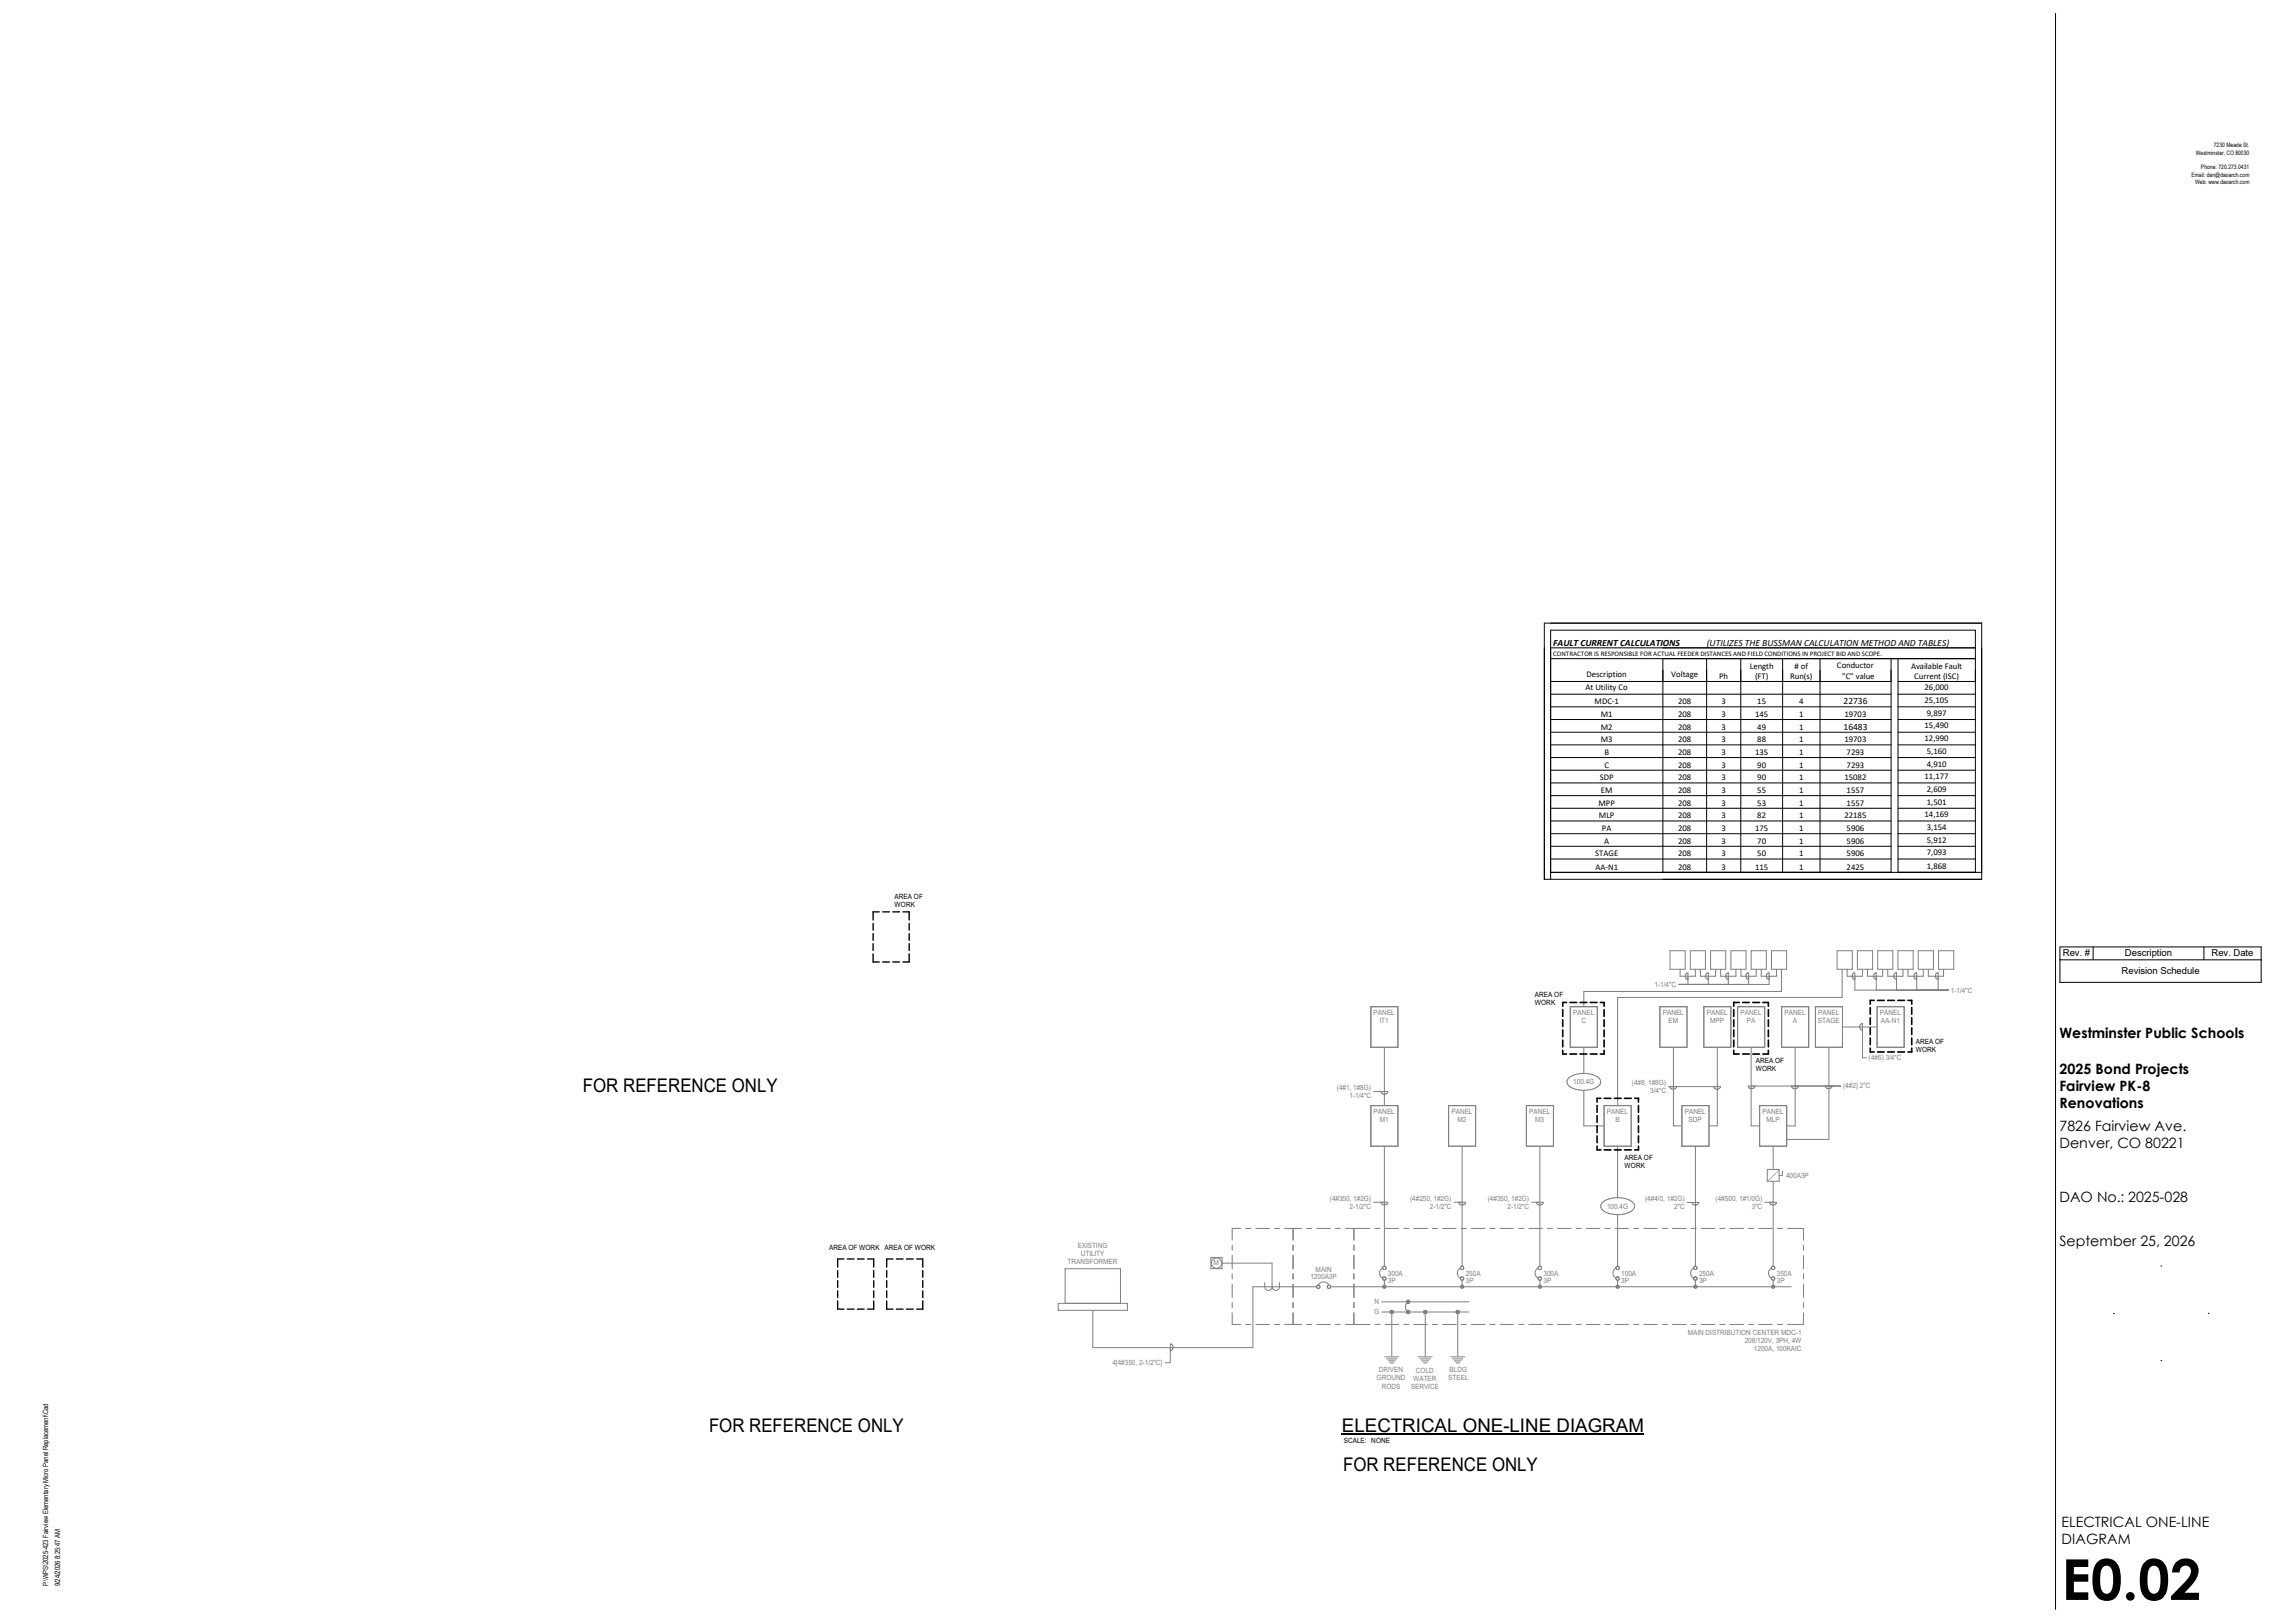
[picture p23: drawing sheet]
<svg xmlns="http://www.w3.org/2000/svg" width="1067mm" height="762mm" viewBox="0 0 1067 762" stroke-linecap="round" stroke-linejoin="round" font-family="sans-serif">
<defs><g id="words">
<text font-size="26.5" x="968" y="751">E0.02</text>
<g font-size="8.8">
<text x="274" y="513">FOR REFERENCE ONLY</text>
<text x="333" y="672">FOR REFERENCE ONLY</text>
<text x="630" y="672">ELECTRICAL ONE-LINE DIAGRAM</text>
<text x="631" y="691">FOR REFERENCE ONLY</text>
</g>
<g font-size="6.7">
<text x="967" y="487">Westminster Public Schools</text>
<text x="967" y="504">2025 Bond Projects</text>
<text x="967" y="512">Fairview PK-8</text>
<text x="967" y="520">Renovations</text>
<text x="967" y="531">7826 Fairview Ave.</text>
<text x="967" y="539">Denver, CO 80221</text>
<text x="967" y="564">DAO No.: 2025-028</text>
<text x="967" y="585">September 25, 2026</text>
<text x="968" y="717">ELECTRICAL ONE-LINE</text>
<text x="968" y="725">DIAGRAM</text>
</g>
<g font-size="4.5">
<text x="729" y="303">FAULT CURRENT CALCULATIONS</text>
<text x="801" y="303">(UTILIZES THE BUSSMAN CALCULATION METHOD AND TABLES)</text>
<text x="866" y="331">22736</text>
<text x="866" y="343">16483</text>
<text x="969" y="449">Rev. #</text>
<text x="998" y="449">Description</text>
<text x="1038" y="449">Rev. Date</text>
<text x="996" y="457">Revision Schedule</text>
</g>
<g font-size="4.1">
<text x="822" y="314">Length</text>
<text x="843" y="314"># of</text>
<text x="863" y="314">Conductor</text>
<text x="897" y="314">Available Fault</text>
<text x="745" y="318">Description</text>
<text x="785" y="318">Voltage</text>
<text x="807" y="319">Ph</text>
<text x="824" y="319">(FT)</text>
<text x="840" y="319">Run(s)</text>
<text x="865" y="319">&quot;C&quot; value</text>
<text x="899" y="319">Current (ISC)</text>
<text x="744" y="324">At Utility Co</text>
<text x="904" y="324">26,000</text>
<text x="749" y="331">MDC-1</text>
<text x="788" y="331">208</text>
<text x="808" y="331">3</text>
<text x="825" y="331">15</text>
<text x="845" y="331">4</text>
<text x="904" y="330">25,105</text>
<text x="752" y="337">M1</text>
<text x="788" y="337">208</text>
<text x="808" y="337">3</text>
<text x="824" y="337">145</text>
<text x="845" y="337">1</text>
<text x="866" y="337">19703</text>
<text x="905" y="336">9,897</text>
<text x="752" y="343">M2</text>
<text x="788" y="343">208</text>
<text x="808" y="343">3</text>
<text x="825" y="343">49</text>
<text x="845" y="343">1</text>
<text x="904" y="342">15,490</text>
<text x="904" y="348">12,990</text>
<text x="752" y="348">M3</text>
<text x="788" y="348">208</text>
<text x="808" y="348">3</text>
<text x="825" y="348">88</text>
<text x="845" y="349">1</text>
<text x="866" y="348">19703</text>
<text x="905" y="354">5,160</text>
<text x="753" y="354">B</text>
<text x="788" y="354">208</text>
<text x="808" y="354">3</text>
<text x="824" y="354">135</text>
<text x="845" y="354">1</text>
<text x="867" y="354">7293</text>
<text x="905" y="360">4,910</text>
<text x="753" y="360">C</text>
<text x="788" y="360">208</text>
<text x="808" y="360">3</text>
<text x="825" y="360">90</text>
<text x="845" y="360">1</text>
<text x="867" y="360">7293</text>
<text x="904" y="366">11,177</text>
<text x="751" y="366">SDP</text>
<text x="788" y="366">208</text>
<text x="808" y="366">3</text>
<text x="825" y="366">90</text>
<text x="845" y="366">1</text>
<text x="866" y="366">15082</text>
<text x="905" y="372">2,609</text>
<text x="752" y="372">EM</text>
<text x="788" y="372">208</text>
<text x="808" y="372">3</text>
<text x="825" y="372">55</text>
<text x="845" y="372">1</text>
<text x="867" y="372">1557</text>
<text x="905" y="378">1,501</text>
<text x="751" y="378">MPP</text>
<text x="788" y="378">208</text>
<text x="808" y="378">3</text>
<text x="825" y="378">53</text>
<text x="845" y="378">1</text>
<text x="867" y="378">1557</text>
<text x="904" y="384">14,169</text>
<text x="751" y="384">MLP</text>
<text x="788" y="384">208</text>
<text x="808" y="384">3</text>
<text x="825" y="384">82</text>
<text x="845" y="384">1</text>
<text x="866" y="384">22185</text>
<text x="905" y="390">3,154</text>
<text x="752" y="390">PA</text>
<text x="788" y="390">208</text>
<text x="808" y="390">3</text>
<text x="824" y="390">175</text>
<text x="845" y="390">1</text>
<text x="867" y="390">5906</text>
<text x="905" y="396">5,912</text>
<text x="753" y="396">A</text>
<text x="788" y="396">208</text>
<text x="808" y="396">3</text>
<text x="825" y="396">70</text>
<text x="845" y="396">1</text>
<text x="867" y="396">5906</text>
<text x="905" y="402">7,093</text>
<text x="749" y="402">STAGE</text>
<text x="788" y="402">208</text>
<text x="808" y="402">3</text>
<text x="825" y="402">50</text>
<text x="845" y="402">1</text>
<text x="867" y="402">5906</text>
<text x="905" y="408">1,868</text>
<text x="749" y="408">AA-N1</text>
<text x="788" y="408">208</text>
<text x="808" y="408">3</text>
<text x="824" y="408">115</text>
<text x="845" y="408">1</text>
<text x="867" y="408">2425</text>
</g>
<g font-size="3.4">
<text x="420" y="422">AREA OF</text>
<text x="420" y="426">WORK</text>
<text x="721" y="468">AREA OF</text>
<text x="721" y="472">WORK</text>
<text x="900" y="490">AREA OF</text>
<text x="900" y="494">WORK</text>
<text x="824" y="499">AREA OF</text>
<text x="824" y="503">WORK</text>
<text x="763" y="544">AREA OF</text>
<text x="763" y="548">WORK</text>
<text x="389" y="587">AREA OF WORK</text>
<text x="415" y="587">AREA OF WORK</text>
<text x="23" y="664" transform="rotate(-90 23 664)">Cad</text>
<text x="631" y="677">SCALE: NONE</text>
<text x="23" y="727" transform="rotate(-90 23 727)">423 Fairview Elementary Micro Panel Replacement\</text>
<text x="23" y="734" transform="rotate(-90 23 734)">2025-</text>
<text x="23" y="741" transform="rotate(-90 23 741)">WPS\</text>
<text x="23" y="745" transform="rotate(-90 23 745)">P:\</text>
<text x="28" y="745" transform="rotate(-90 28 745)">9/24/2026 8:25:47 AM</text>
</g>
<g font-size="3.4" fill="#7f7f7f">
<text x="777" y="463">1-1/4&quot;C</text>
<text x="916" y="466">1-1/4&quot;C</text>
<text x="645" y="477">PANEL</text>
<text x="739" y="477">PANEL</text>
<text x="781" y="477">PANEL</text>
<text x="801" y="477">PANEL</text>
<text x="817" y="477">PANEL</text>
<text x="838" y="477">PANEL</text>
<text x="854" y="477">PANEL</text>
<text x="883" y="477">PANEL</text>
<text x="648" y="480">IT1</text>
<text x="743" y="480">C</text>
<text x="783" y="480">EM</text>
<text x="803" y="480">MPP</text>
<text x="820" y="480">PA</text>
<text x="842" y="480">A</text>
<text x="854" y="480">STAGE</text>
<text x="883" y="480">AA-N1</text>
<text x="878" y="498">(4#6) 3/4&quot;C</text>
<text x="739" y="509">100.4G</text>
<text x="766" y="509">(4#8, 1#8G)</text>
<text x="628" y="512">(4#1, 1#8G)</text>
<text x="634" y="516">1-1/4&quot;C</text>
<text x="775" y="513">3/4&quot;C</text>
<text x="865" y="511">(4#2) 2&quot;C</text>
<text x="645" y="523">PANEL</text>
<text x="648" y="527">M1</text>
<text x="681" y="523">PANEL</text>
<text x="684" y="527">M2</text>
<text x="718" y="523">PANEL</text>
<text x="721" y="527">M3</text>
<text x="755" y="523">PANEL</text>
<text x="758" y="527">B</text>
<text x="791" y="523">PANEL</text>
<text x="793" y="527">SDP</text>
<text x="828" y="523">PANEL</text>
<text x="829" y="527">MLP</text>
<text x="839" y="553">400A3P</text>
<text x="624" y="564">(4#350, 1#2G)</text>
<text x="662" y="564">(4#250, 1#2G)</text>
<text x="699" y="564">(4#350, 1#2G)</text>
<text x="772" y="564">(4#4/0, 1#2G)</text>
<text x="806" y="564">(4#500, 1#1/0G)</text>
<text x="634" y="568">2-1/2&quot;C</text>
<text x="671" y="568">2-1/2&quot;C</text>
<text x="708" y="568">2-1/2&quot;C</text>
<text x="755" y="567">100.4G</text>
<text x="786" y="568">2&quot;C</text>
<text x="823" y="568">3&quot;C</text>
<text x="506" y="586">EXISTING</text>
<text x="501" y="593">TRANSFORMER</text>
<text x="507" y="590">UTILITY</text>
<text x="570" y="594">M</text>
<text x="618" y="597">MAIN</text>
<text x="652" y="599">300A</text>
<text x="688" y="599">250A</text>
<text x="725" y="599">300A</text>
<text x="761" y="599">100A</text>
<text x="798" y="599">250A</text>
<text x="834" y="599">350A</text>
<text x="615" y="600">1200A3P</text>
<text x="652" y="603">3P</text>
<text x="688" y="603">3P</text>
<text x="725" y="603">3P</text>
<text x="761" y="603">3P</text>
<text x="798" y="603">3P</text>
<text x="834" y="603">3P</text>
<text x="645" y="617">G</text>
<text x="645" y="612">N</text>
<text x="792" y="627">MAIN DISTRIBUTION CENTER MDC-1</text>
<text x="819" y="631">208/120V, 3PH, 4W</text>
<text x="824" y="634">1200A, 100KAIC</text>
<text x="522" y="641">4[4#350, 2-1/2&quot;C]</text>
<text x="647" y="644">DRIVEN</text>
<text x="665" y="645">COLD</text>
<text x="681" y="644">BLDG</text>
<text x="646" y="648">GROUND</text>
<text x="649" y="652">RODS</text>
<text x="662" y="652">SERVICE</text>
<text x="664" y="648">WATER</text>
<text x="680" y="648">STEEL</text>
</g>
<text font-size="3.3" x="729" y="308">CONTRACTOR IS RESPONSIBLE FOR ACTUAL FEEDER DISTANCES AND FIELD CONDITIONS IN PROJECT BID AND SCOPE.</text>
<g font-size="2.8">
<text x="1039" y="69">7230 Meade St.</text>
<text x="1031" y="73">Westminster, CO 80030</text>
<text x="1029" y="83">Email: dan@daoarch.com</text>
<text x="1033" y="79">Phone: 720.273.0431</text>
<text x="1031" y="86">Web: www.daoarch.com</text>
</g>
</g></defs>
<g fill="none" stroke="#000" stroke-width=".47">
<path d="M725 293h205v120h-205zM728 309h200M728 304h200M728 320h160M781 309v101M801 309v101M817 309v101M837 309v101M855 309v101M888 309v101M891 309v101M891 320h37"/>
<path d="M728 326h160M728 332h160M728 338h160M891 326h37M891 332h37M891 338h37M728 344h160M728 350h160M728 356h160M891 344h37M891 350h37M891 356h37"/>
<path d="M728 362h160M728 368h160M728 374h160M728 379h160M891 362h37M891 368h37M891 374h37M891 379h37M728 385h160M728 391h160M728 397h160M891 385h37"/>
<path d="M891 391h37M891 397h37M728 410h202M728 403h160M891 403h37M928 410v-114h-200v117"/>
</g>
<g fill="none" stroke="#7f7f7f" stroke-width=".47">
<path d="M784 446h7v9h-7zM789 455v3h7v-3M794 446h7v9h-7zM798 455v3h8v-3M803 446h7v9h-7zM808 455v3h7v-3M813 446h7v9h-7zM817 455v3h8v-3M822 446h7v9h-7zM827 455v3h7v-3M832 446h7v9h-7zM837 455v10h-93v8"/>
<path d="M863 446h7v9h-7zM865 455v13h-105v51M867 455v3h7v-3M872 446h7v9h-7zM877 455v3h7v-3M882 446h7v9h-7zM886 455v3h8v-3M891 446h7v9h-7zM896 455v3h7v-3M901 446h7v9h-7zM905 455v3h8v-3M910 446h7v9h-7z"/>
<path d="M650 492v27M744 492v37h9M786 492v37h4M806 492v37h-4M822 492v37h4M843 492v37h-4M859 492v43h-20M865 482h16M650 538v56M687 538v56M723 538v56M760 538v56"/>
<path d="M796 538v56M833 538v56M583 577h-4v5M585 577h2M590 577h6M598 577h3M603 577h8M607 577v5M613 577h3M618 577h7M627 577h2M632 577h11"/>
<path d="M636 577v5M646 577h2M650 577h7M659 577h3M664 577h6M673 577h2M677 577h7M686 577h2M691 577h6M700 577h2M704 577h7M713 577h2"/>
<path d="M718 577h6M727 577h2M731 577h7M740 577h2M745 577h6M754 577h2M758 577h7M767 577h2M772 577h6M781 577h2M785 577h7M794 577h2"/>
<path d="M799 577h6M808 577h2M812 577h7M821 577h2M826 577h6M835 577h2M839 577h8v5M574 593h23v11M579 585v2M579 589v7M579 598v2M607 585v2"/>
<path d="M607 589v7M607 598v2M636 585v2M636 589v7M636 598v2M847 585v2M847 589v7M847 598v2M579 616v6h4M579 603v6M579 612v2M607 603v6"/>
<path d="M607 612v2M607 616v6M618 604h-30v29h-75v-18M625 604h216M636 603v6M636 612v2M636 616v6M649 616h41M649 611h41M653 616v21M661 611l-1 2v2l1 1M669 616v21"/>
<path d="M684 616v21M847 616v6h-8M847 603v6M847 612v2M585 622h2M590 622h6M598 622h3M603 622h8M613 622h3M618 622h7M627 622h2M632 622h11"/>
<path d="M646 622h2M650 622h7M659 622h3M664 622h6M673 622h2M677 622h7M686 622h2M691 622h6M700 622h2M704 622h7M713 622h2M718 622h6"/>
<path d="M727 622h2M731 622h7M740 622h2M745 622h6M754 622h2M758 622h7M767 622h2M772 622h6M781 622h2M785 622h7M794 622h2M799 622h6"/>
<path d="M808 622h2M812 622h7M821 622h2M826 622h6M835 622h2"/>
</g>
<g fill="none" stroke="#000" stroke-width=".76">
<path d="M734 474v3M734 479v3M736 471h-2v1M737 471h3M742 471h3M747 471h3M751 471h2v1M753 474v3M753 479v3M814 474v3M814 479v3M817 471h-3v1"/>
<path d="M818 471h3M823 471h3M828 471h2v1M830 474v3M830 479v3M878 473v3M878 478v3M880 470h-2v1M882 470h3M886 470h4M891 470h3M896 470h2v1"/>
<path d="M898 473v3M898 478v3M734 484v3M734 488v3M734 493v2h2M737 495h3M742 495h3M747 495h3M753 493v2h-2M753 484v3M753 488v3M814 493v2h3"/>
<path d="M814 484v3M814 488v3M818 495h3M823 495h3M830 493v2h-2M830 484v3M830 488v3M878 483v3M878 487v4M878 492v2h2M882 494h3M886 494h4"/>
<path d="M891 494h3M898 492v2h-2M898 483v3M898 487v4M750 519v3M752 516h-2v1M753 516h3M758 516h3M763 516h3M768 516h1v1M769 519v3M750 524v3"/>
<path d="M750 529v3M750 533v3M750 538v2h2M753 540h3M758 540h3M763 540h3M769 538v2h-1M769 524v3M769 529v3M769 533v3"/>
</g>
<g fill="none" stroke="#000" stroke-width=".63">
<path d="M410 434v3M410 438v3M413 428h-3v4M414 428h4M419 428h3M424 428h3v4M427 434v3M427 438v3M410 443v3M410 448v4h3M414 452h4M419 452h3"/>
<path d="M427 448v4h-3M427 443v3M393 597v3M396 591h-3v4M398 591h3M403 591h3M407 591h3v4M410 597v3M416 597v3M419 591h-3v4M421 591h3M426 591h3"/>
<path d="M430 591h3v4M433 597v3M393 601v3M393 606v3M393 611v4h3M398 615h3M403 615h3M410 611v4h-3M410 601v3M410 606v3M416 611v4h3M416 601v3"/>
<path d="M416 606v3M421 615h3M426 615h3M433 611v4h-3M433 601v3M433 606v3"/>
</g>
<path d="M649 603h2v2h-2z" fill="#7f7f7f"/>
<path d="M649 594h2v7h-2z" fill="#fff"/>
<g fill="none" stroke="#7f7f7f" stroke-width=".47">
<path d="M649 595a2.9 2.9 0 0 0 0 5M649 595l1 1h1M649 595a.8 .8 0 0 1 1 0 .8 .8 0 0 1 1 1M651 596h.1M650 601v2"/>
<circle cx="650" cy="600" r=".8"/>
<circle cx="650" cy="604" r=".8"/>
</g>
<path d="M686 603h1v2h-1z" fill="#7f7f7f"/>
<path d="M686 594h1v7h-1z" fill="#fff"/>
<g fill="none" stroke="#7f7f7f" stroke-width=".47">
<path d="M686 595v1M686 595a2.9 2.9 0 0 0 0 5M686 596h.1M686 596h1M687 595h.1M687 595h-1M687 600h.1M687 600h-1M687 595v1M687 600v1l-1-1M687 596h.1M687 601v2"/>
<circle cx="687" cy="604" r=".8"/>
</g>
<path d="M722 603h2v2h-2z" fill="#7f7f7f"/>
<path d="M722 594h2v7h-2z" fill="#fff"/>
<g fill="none" stroke="#7f7f7f" stroke-width=".47">
<path d="M722 595a2.9 2.9 0 0 0 0 5M722 595l1 1h1M722 595a.8 .8 0 0 1 1 0 .8 .8 0 0 1 1 1M724 596h.1M723 601v2"/>
<circle cx="723" cy="600" r=".8"/>
<circle cx="723" cy="604" r=".8"/>
</g>
<path d="M795 603h2v2h-2z" fill="#7f7f7f"/>
<path d="M795 594h2v7h-2z" fill="#fff"/>
<g fill="none" stroke="#7f7f7f" stroke-width=".47">
<path d="M795 595a2.9 2.9 0 0 0 0 5M795 595v1M795 595a.8 .8 0 0 1 1 0 .8 .8 0 0 1 1 1M795 596h.1M795 596h2M797 596h.1M796 601v2"/>
<circle cx="796" cy="600" r=".8"/>
<circle cx="796" cy="604" r=".8"/>
</g>
<path d="M832 603h1v2h-1z" fill="#7f7f7f"/>
<path d="M832 594h1v7h-1z" fill="#fff"/>
<g fill="none" stroke="#7f7f7f" stroke-width=".47">
<path d="M832 595v1M832 595a.8 .8 0 0 1 1-1 1 1 0 0 1 0 2 .8 .8 0 0 1-1 0M832 595a2.9 2.9 0 0 0 0 5M832 596h.1M833 601v2"/>
<circle cx="833" cy="600" r=".8"/>
<circle cx="833" cy="604" r=".8"/>
</g>
<path d="M759 603h1v2h-1z" fill="#7f7f7f"/>
<path d="M759 594h1v7h-1z" fill="#fff"/>
<g fill="none" stroke="#7f7f7f" stroke-width=".47">
<path d="M759 595v1M759 595a2.9 2.9 0 0 0 0 5M759 596h.1M760 595h.1M760 595h-1M760 600h.1M760 600h-1M760 595v1h-1M760 600v1l-1-1M760 601v2"/>
<circle cx="760" cy="604" r=".8"/>
</g>
<path d="M618 603h7v2h-7z" fill="#fff"/>
<g fill="none" stroke="#7f7f7f" stroke-width=".47">
<path d="M569 590h5v6h-5zM497 612h32v3h-32zM500 612v-16h26v16M594 602v2a1.7 1.7 0 0 0 2 2 1.7 1.7 0 0 0 1-2 1.7 1.7 0 0 0 2 2 1.7 1.7 0 0 0 2-2v-2M618 605a1.1 1.1 0 0 1 1-2 1.1 1.1 0 0 1 1 2M618 605h.1M618 605h2M619 603a2.9 2.9 0 0 1 5 0M620 605h.1M623 605h.1M623 605h2M624 603l-1 2"/>
<path d="M624 603l1 2M625 605h.1"/>
<circle cx="571" cy="593" r="2.4"/>
</g>
<path d="M668 615h2v2h-2z" fill="#7f7f7f"/>
<circle cx="669" cy="616" r=".8" fill="none" stroke="#7f7f7f" stroke-width=".47"/>
<path d="M684 615h1v2h-1z" fill="#7f7f7f"/>
<circle cx="684" cy="616" r=".8" fill="none" stroke="#7f7f7f" stroke-width=".47"/>
<path d="M653 615h1v2h-1z" fill="#7f7f7f"/>
<path d="M653 617h.1M654 615l-1 1v1M654 615h.1M654 615v1l-1 1" fill="none" stroke="#7f7f7f" stroke-width=".47"/>
<path d="M660 615h2v2h-2z" fill="#7f7f7f"/>
<circle cx="661" cy="616" r=".8" fill="none" stroke="#7f7f7f" stroke-width=".47"/>
<path d="M660 610h2v2h-2z" fill="#7f7f7f"/>
<g fill="none" stroke="#7f7f7f" stroke-width=".47">
<path d="M650 637h7M651 638h5M652 639h3M653 640h1M666 637h6M667 638h5M668 639h3M668 640h2M681 637h7M682 638h5M683 639h3M684 640h1"/>
<circle cx="661" cy="611" r=".8"/>
</g>
<path d="M644 519h12v19h-12z" fill="#fff"/>
<path d="M644 519h12v19h-12z" fill="none" stroke="#7f7f7f" stroke-width=".47"/>
<path d="M680 519h13v19h-13z" fill="#fff"/>
<path d="M680 519h13v19h-13z" fill="none" stroke="#7f7f7f" stroke-width=".47"/>
<path d="M717 519h12v19h-12z" fill="#fff"/>
<path d="M717 519h12v19h-12z" fill="none" stroke="#7f7f7f" stroke-width=".47"/>
<path d="M790 519h12v19h-12z" fill="#fff"/>
<path d="M790 519h12v19h-12z" fill="none" stroke="#7f7f7f" stroke-width=".47"/>
<path d="M644 473h12v19h-12z" fill="#fff"/>
<path d="M644 473h12v19h-12z" fill="none" stroke="#7f7f7f" stroke-width=".47"/>
<path d="M826 519h13v19h-13z" fill="#fff"/>
<path d="M826 519h13v19h-13z" fill="none" stroke="#7f7f7f" stroke-width=".47"/>
<path d="M830 549h5v6h-5z" fill="#fff"/>
<path d="M830 555l5-6v6z" fill="none" stroke="#7f7f7f" stroke-width=".47"/>
<path d="M830 549h5v6h-5z" fill="#fff"/>
<path d="M835 549h-5v6M837 550v2h-2" fill="none" stroke="#7f7f7f" stroke-width=".47"/>
<path d="M800 473h13v19h-13z" fill="#fff"/>
<path d="M800 473h13v19h-13z" fill="none" stroke="#7f7f7f" stroke-width=".47"/>
<path d="M816 473h13v19h-13z" fill="#fff"/>
<path d="M816 473h13v19h-13z" fill="none" stroke="#7f7f7f" stroke-width=".47"/>
<path d="M779 473h13v19h-13z" fill="#fff"/>
<path d="M779 473h13v19h-13z" fill="none" stroke="#7f7f7f" stroke-width=".47"/>
<path d="M837 473h12v19h-12z" fill="#fff"/>
<path d="M837 473h12v19h-12z" fill="none" stroke="#7f7f7f" stroke-width=".47"/>
<path d="M852 473h13v19h-13z" fill="#fff"/>
<path d="M852 473h13v19h-13z" fill="none" stroke="#7f7f7f" stroke-width=".47"/>
<path d="M881 473h13v19h-13z" fill="#fff"/>
<g fill="none" stroke="#7f7f7f" stroke-width=".47">
<path d="M881 473h13v19h-13zM875 484a1.6 1.6 0 0 1-2-2 1.6 1.6 0 0 1 2-1v16h1M645 512h7a1.6 1.6 0 0 1-2 2 1.6 1.6 0 0 1-2-2M784 510h24a1.6 1.6 0 0 1-2 1 1.6 1.6 0 0 1-1-1M784 510a1.6 1.6 0 0 0 2 1 1.6 1.6 0 0 0 1-1M824 510a1.6 1.6 0 0 1-2 1 1.6 1.6 0 0 1-1-1h43M841 510a1.6 1.6 0 0 0 2 1 1.6 1.6 0 0 0 1-1M857 510a1.6 1.6 0 0 0 2 1 1.6 1.6 0 0 0 1-1M645 564h7a1.6 1.6 0 0 1-2 2 1.6 1.6 0 0 1-2-2M683 564h5a1.6 1.6 0 0 1-1 2 1.6 1.6 0 0 1-2-2M719 564h6a1.6 1.6 0 0 1-2 2 1.6 1.6 0 0 1-2-2M792 565h6a1.6 1.6 0 0 1-2 1 1.6 1.6 0 0 1-1-1"/>
<path d="M829 564h5a1.6 1.6 0 0 1-1 2 1.6 1.6 0 0 1-2-2M550 631a1.6 1.6 0 0 1 1 2 1.6 1.6 0 0 1-1 1zM550 633l-1 7h-2"/>
</g>
<path d="M753 519h13v19h-13z" fill="#fff"/>
<path d="M753 519h13v19h-13z" fill="none" stroke="#7f7f7f" stroke-width=".47"/>
<path d="M752 562h16v8h-16z" fill="#fff"/>
<path d="M753 564a12 12 0 0 1 14 2 4 4 0 0 1-4 4 11 11 0 0 1-11-3v-1z" fill="none" stroke="#7f7f7f" stroke-width=".47"/>
<path d="M737 473h13v19h-13z" fill="#fff"/>
<path d="M737 473h13v19h-13z" fill="none" stroke="#7f7f7f" stroke-width=".47"/>
<path d="M736 504h16v8h-16z" fill="#fff"/>
<path d="M793 460a1.6 1.6 0 0 1-2-2 1.6 1.6 0 0 1 2-1v5M802 460a1.6 1.6 0 0 1-1-2 1.6 1.6 0 0 1 1-1v5M812 460a1.6 1.6 0 0 1-2-2 1.6 1.6 0 0 1 2-1v5M821 460a1.6 1.6 0 0 1-1-2 1.6 1.6 0 0 1 1-1v5M831 460a1.6 1.6 0 0 1-2-2 1.6 1.6 0 0 1 2-1v5h-43M871 460a1.6 1.6 0 0 1-1-2 1.6 1.6 0 0 1 1-1v8h44M881 460a1.6 1.6 0 0 1-1-2 1.6 1.6 0 0 1 1-1v8M890 460a1.6 1.6 0 0 1-1-2 1.6 1.6 0 0 1 1-1v8M900 460a1.6 1.6 0 0 1-1-2 1.6 1.6 0 0 1 1-1v8M910 460a1.6 1.6 0 0 1-1-2 1.6 1.6 0 0 1 1-1v8M737 506a12 12 0 0 1 15 1 4 4 0 0 1-5 5 11 11 0 0 1-11-3v-2z" fill="none" stroke="#7f7f7f" stroke-width=".47"/>
<g fill="#fff">
<path d="M721 465h14v4h-14z"/>
<path d="M721 469h9v4h-9z"/>
<path d="M824 496h15v4h-15z"/>
<path d="M824 500h10v4h-10z"/>
<path d="M900 487h14v4h-14z"/>
<path d="M900 491h9v4h-9z"/>
<path d="M763 541h14v4h-14z"/>
<path d="M763 545h9v4h-9z"/>
<path d="M389 584h24v4h-24z"/>
<path d="M415 584h24v4h-24z"/>
<path d="M420 419h14v4h-14z"/>
<path d="M420 423h10v4h-10z"/>
</g>
<path d="M965 6v750M1015 594h.1M992 617h1M1037 617h.1M1015 639h.1" fill="none" stroke="#000" stroke-width=".47"/>
<g fill="#fff">
<path d="M1039 67h17v3h-17z"/>
<path d="M1031 70h25v3h-25z"/>
<path d="M1033 77h23v3h-23z"/>
<path d="M1029 80h27v4h-27z"/>
<path d="M1031 84h25v3h-25z"/>
<path d="M25 718h4v27h-4z"/>
<path d="M968 725h66v32h-66z"/>
<path d="M968 711h54v8h-54z"/>
<path d="M1022 711h2v8h-2z"/>
<path d="M1024 711h13v8h-13z"/>
<path d="M968 719h33v8h-33z"/>
<path d="M967 481h87v8h-87z"/>
<path d="M967 498h61v8h-61z"/>
<path d="M967 506h36v8h-36z"/>
<path d="M1003 506h3v8h-3z"/>
<path d="M1006 506h4v8h-4z"/>
<path d="M967 514h40v8h-40z"/>
<path d="M967 524h60v8h-60z"/>
<path d="M967 532h59v8h-59z"/>
<path d="M999 558h15v8h-15z"/>
<path d="M1014 558h2v8h-2z"/>
<path d="M1016 558h11v8h-11z"/>
<path d="M967 578h64v8h-64z"/>
<path d="M19 742h4v3h-4z"/>
<path d="M19 741h4v1h-4z"/>
<path d="M19 735h4v6h-4z"/>
<path d="M19 734h4v1h-4z"/>
<path d="M19 728h4v6h-4z"/>
<path d="M19 727h4v1h-4z"/>
<path d="M19 665h4v62h-4z"/>
<path d="M19 664h4v1h-4z"/>
<path d="M19 659h4v5h-4z"/>
</g>
<path d="M630 673h142v1h-142z" fill="#000"/>
<path d="M967 445h95v16h-95zM967 451h95M983 445v6M1035 445v6" fill="none" stroke="#000" stroke-width=".47"/>
<use href="#words"/>
</svg>
